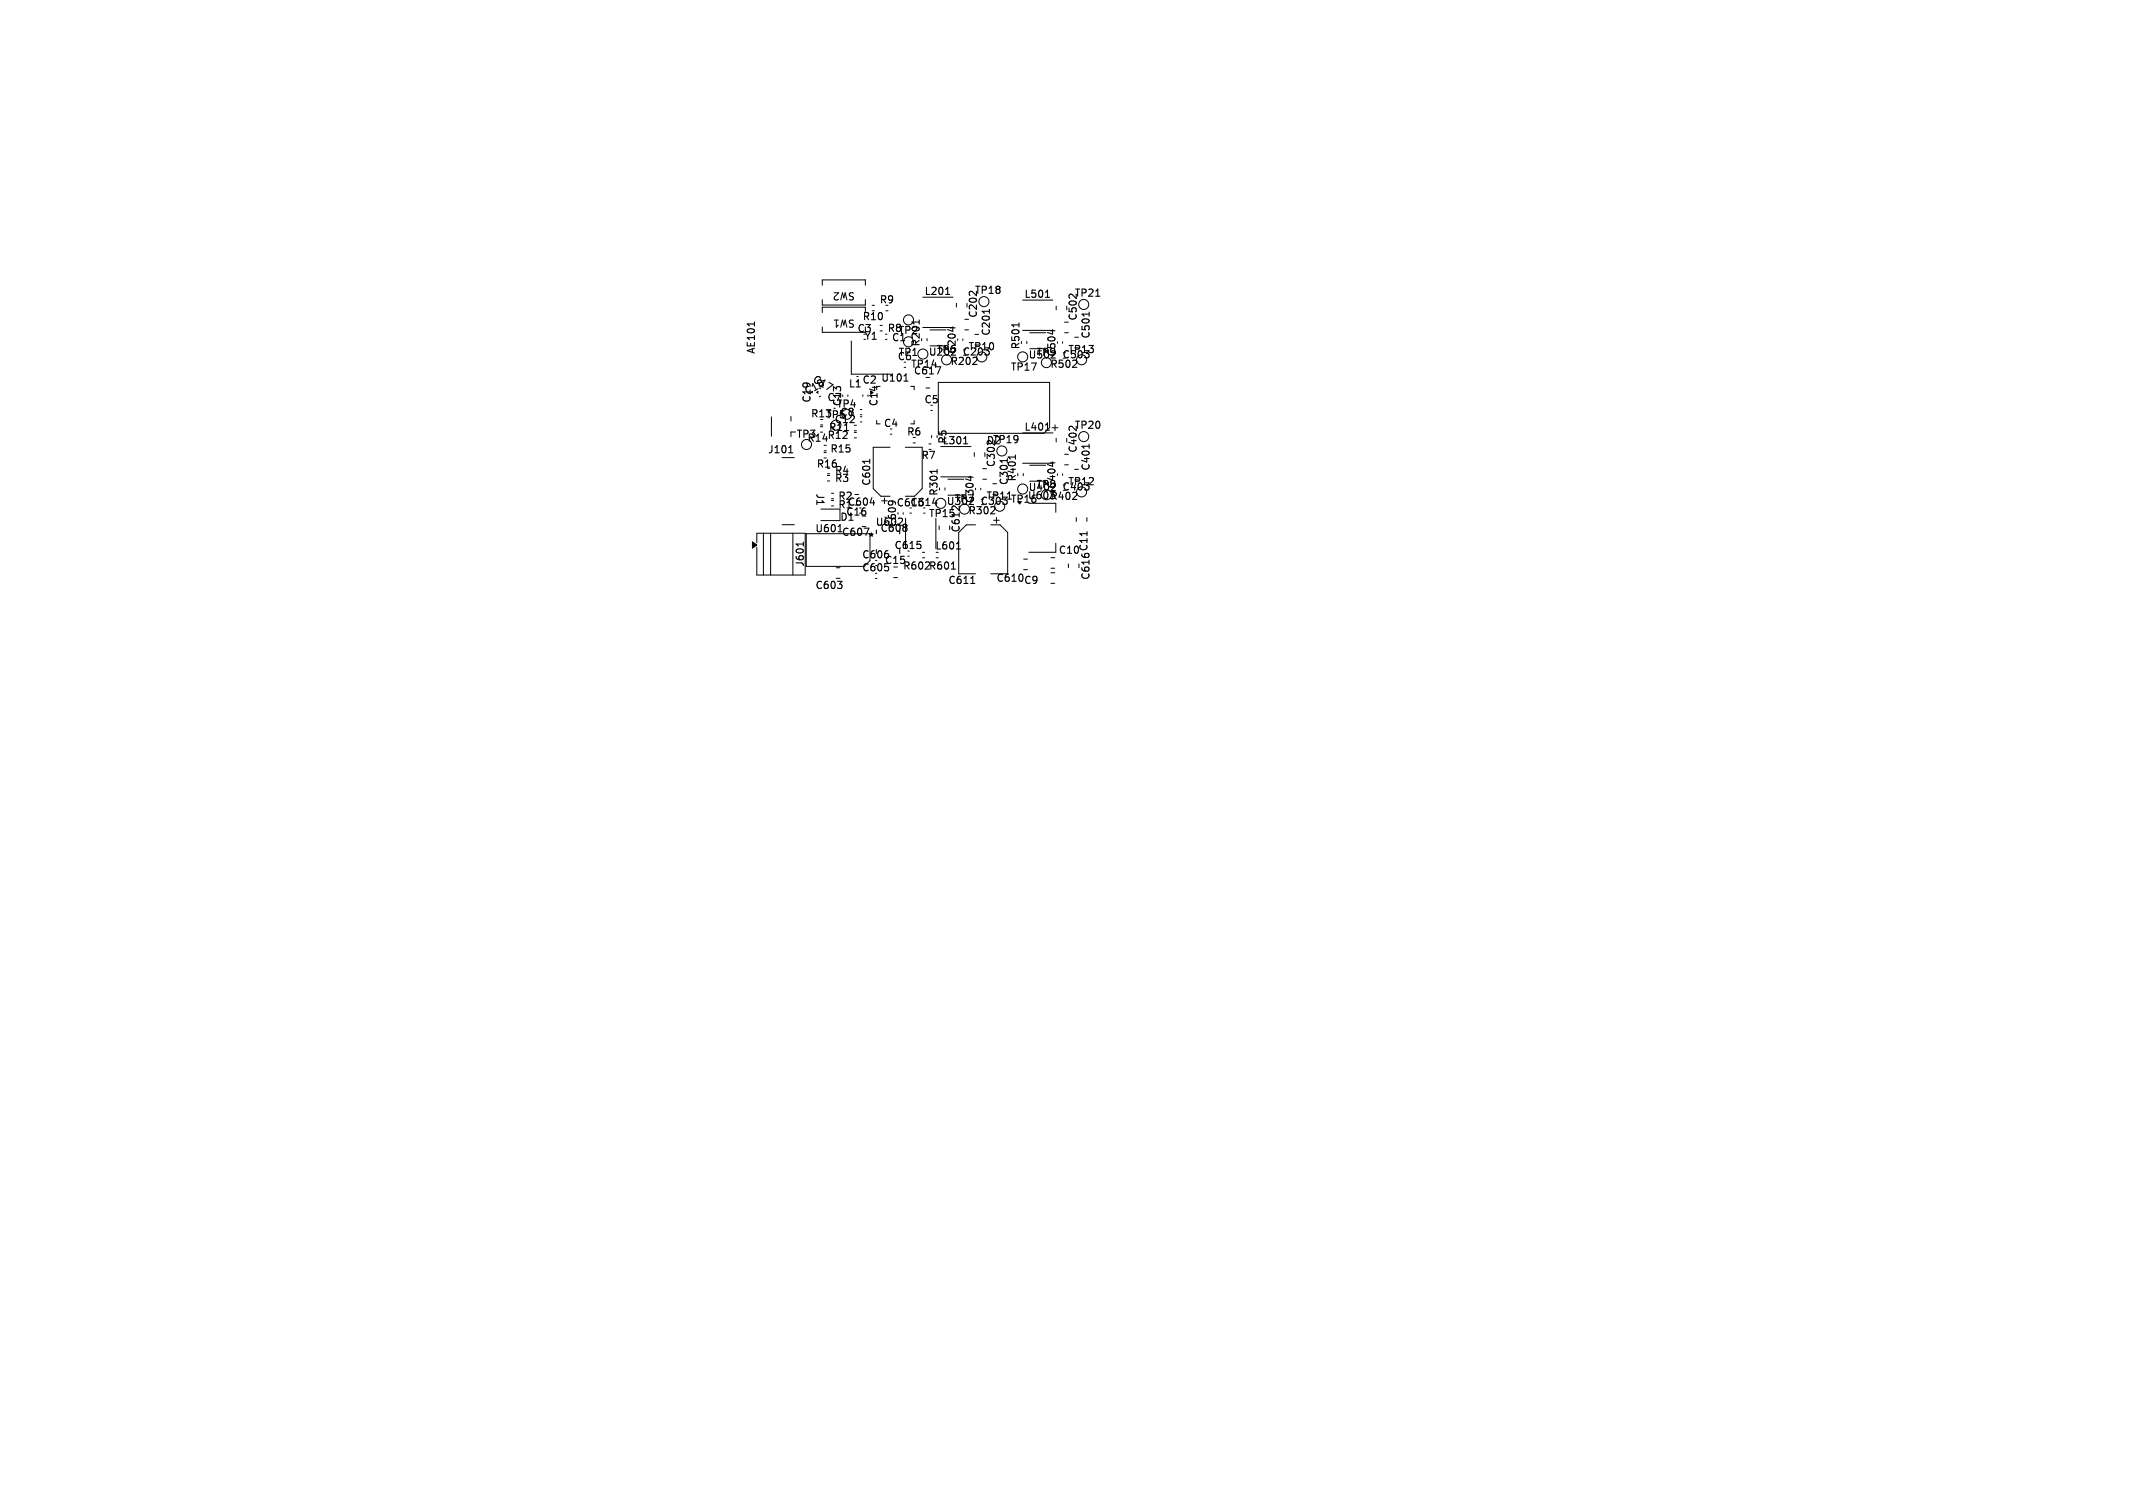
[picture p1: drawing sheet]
<svg xmlns="http://www.w3.org/2000/svg" width="297mm" height="210mm" viewBox="0 0 297 210" stroke-linecap="round" stroke-linejoin="round" font-family="sans-serif">
<defs><g id="words">
<g font-size="1.4">
<text x="119.1" y="40.6" transform="rotate(-180 119.1 40.6)">SW2</text>
<text x="128.6" y="41.3">L201</text>
<text x="135.6" y="41.1">TP18</text>
<text x="142.5" y="41.7">L501</text>
<text x="149.5" y="41.5">TP21</text>
<text x="119.1" y="44.4" transform="rotate(-180 119.1 44.4)">SW1</text>
<text x="119.3" y="46.5">C3</text>
<text x="120" y="44.8">R10</text>
<text x="120.3" y="47.5">Y1</text>
<text x="122.4" y="42.5">R9</text>
<text x="123.5" y="46.4">R8TP2</text>
<text x="124.1" y="47.7">C1</text>
<text x="136.2" y="44.4" transform="rotate(-90 136.2 44.4)">C202</text>
<text x="138" y="46.9" transform="rotate(-90 138 46.9)">C201</text>
<text x="150.1" y="44.8" transform="rotate(-90 150.1 44.8)">C502</text>
<text x="151.9" y="47.3" transform="rotate(-90 151.9 47.3)">C501</text>
<text x="105.3" y="49.4" transform="rotate(-90 105.3 49.4)">AE101</text>
<text x="112.9" y="53.2" transform="rotate(30 112.9 53.2)">C17</text>
<text x="120" y="53.6">C2 U101</text>
<text x="124.9" y="50.4">C6</text>
<text x="125" y="49.8">TP1</text>
<text x="126.7" y="51.4">TP14</text>
<text x="127.1" y="52.3">C617</text>
<text x="128.3" y="48.4" transform="rotate(-90 128.3 48.4)">R201</text>
<text x="129.2" y="49.7">U202</text>
<text x="130.3" y="49.4">TP6</text>
<text x="132.3" y="51">R202</text>
<text x="133.3" y="49.4" transform="rotate(-90 133.3 49.4)">C204</text>
<text x="134" y="49.7">C203</text>
<text x="134.7" y="49">TP10</text>
<text x="140.6" y="51.8">TP17</text>
<text x="142.2" y="48.8" transform="rotate(-90 142.2 48.8)">R501</text>
<text x="143.1" y="50.1">U502</text>
<text x="144.2" y="49.8">TP9</text>
<text x="146.1" y="51.4">R502</text>
<text x="147.2" y="49.8" transform="rotate(-90 147.2 49.8)">C504</text>
<text x="147.8" y="50.1">C503</text>
<text x="148.6" y="49.4">TP13</text>
<text x="112.4" y="55.3" transform="rotate(-30 112.4 55.3)">C18</text>
<text x="112.8" y="58.3">R13TP5C8</text>
<text x="113.1" y="56.2" transform="rotate(-90 113.1 56.2)">C19</text>
<text x="115.1" y="56.1">C7</text>
<text x="116.1" y="59.1">C12</text>
<text x="116.4" y="57">TP4</text>
<text x="117.3" y="56.7" transform="rotate(-90 117.3 56.7)">C13</text>
<text x="118.1" y="54.2">L1</text>
<text x="122.4" y="56.7" transform="rotate(-90 122.4 56.7)">C14</text>
<text x="123" y="59.7">C4</text>
<text x="128.6" y="56.4">C5</text>
<text x="149.5" y="59.9">TP20</text>
<text x="106.8" y="63.3">J101</text>
<text x="110.8" y="61.2">TP3</text>
<text x="112.3" y="61.7">R14</text>
<text x="113.6" y="65.3">R16</text>
<text x="115.1" y="61.3">R12</text>
<text x="115.3" y="60.2">R11</text>
<text x="115.5" y="63.2">R15</text>
<text x="126.2" y="60.9">R6</text>
<text x="128.2" y="64.1">R7</text>
<text x="131.1" y="62.1">L301</text>
<text x="132" y="61.9" transform="rotate(-90 132 61.9)">R5</text>
<text x="137.3" y="62.1">D2</text>
<text x="138.1" y="61.9">TP19</text>
<text x="138.7" y="65.2" transform="rotate(-90 138.7 65.2)">C302</text>
<text x="142.5" y="60.2">L401</text>
<text x="150.1" y="63.2" transform="rotate(-90 150.1 63.2)">C402</text>
<text x="151.9" y="65.7" transform="rotate(-90 151.9 65.7)">C401</text>
<text x="113.5" y="68.6" transform="rotate(90 113.5 68.6)">J1</text>
<text x="116.2" y="66.2">R4</text>
<text x="116.2" y="67.3">R3</text>
<text x="116.6" y="71">R1</text>
<text x="116.6" y="69.8">R2</text>
<text x="117.9" y="70.6">C604</text>
<text x="121.4" y="67.8" transform="rotate(-90 121.4 67.8)">C601</text>
<text x="124.7" y="70.7">C613</text>
<text x="126.6" y="70.7">C614</text>
<text x="130.8" y="69.2" transform="rotate(-90 130.8 69.2)">R301</text>
<text x="131.7" y="70.5">U302</text>
<text x="132.8" y="70.2">TP7</text>
<text x="134.7" y="71.8">R302</text>
<text x="135.8" y="70.2" transform="rotate(-90 135.8 70.2)">C304</text>
<text x="136.4" y="70.5">C303 TP16</text>
<text x="137.2" y="69.8">TP11</text>
<text x="140.5" y="67.7" transform="rotate(-90 140.5 67.7)">C301</text>
<text x="141.7" y="67.2" transform="rotate(-90 141.7 67.2)">R401</text>
<text x="143" y="69.7">U603R402</text>
<text x="143.1" y="68.6">U402</text>
<text x="144.2" y="68.2">TP8</text>
<text x="147.2" y="68.2" transform="rotate(-90 147.2 68.2)">C404</text>
<text x="147.8" y="68.5">C403</text>
<text x="148.6" y="67.8">TP12</text>
<text x="113.4" y="74.3">U601</text>
<text x="116.9" y="72.7">D1</text>
<text x="117.1" y="74.8">C607</text>
<text x="117.7" y="72">C16</text>
<text x="119.9" y="78">C606</text>
<text x="120.8" y="75.5">*</text>
<text x="121.8" y="73.4">U602</text>
<text x="122.5" y="74.3">C608</text>
<text x="124.4" y="76.7">C615</text>
<text x="125" y="73.6" transform="rotate(-90 125 73.6)">C609</text>
<text x="129.2" y="72.2">TP15</text>
<text x="130.1" y="76.7">L601</text>
<text x="133.8" y="74.3" transform="rotate(-90 133.8 74.3)">C612</text>
<text x="147.3" y="77.3">C10</text>
<text x="112.1" y="79" transform="rotate(-90 112.1 79)">J601</text>
<text x="113.4" y="82.2">C603</text>
<text x="119.9" y="79.8">C605</text>
<text x="123.1" y="78.7">C15</text>
<text x="125.6" y="79.5">R602 R601</text>
<text x="131.9" y="81.5">C611</text>
<text x="138.6" y="81.2">C610 C9</text>
<text x="151.9" y="80.9" transform="rotate(-90 151.9 80.9)">C616 C11</text>
</g>
</g></defs>
<g fill="none" stroke="#000" stroke-width=".15">
<path d="M105 44.8v.6M117.6 60h.6M125.9 53.1h.5M126.1 52.2l.1-.1v1M128 44.6v.5M130.3 51.1h.7l-.4 1M131.7 41h.5M131.9 40.1l.1-.1v1M132.7 45.5v.6M135.2 40.6h-.1M135.4 50.8h.6M137.8 43.1v.5"/>
<path d="M141.9 45v.5M145.6 59.9h.5M145.6 41.4h.5M145.8 40.5l.1-.1v1M145.8 59l.1-.1v1M146.6 45.9v.6M149.1 59.4h-.1M149.1 41h-.1M149.3 51.2h.6M151.7 43.5v.5M152.6 41.3h.5M109.8 63.1h.6"/>
<path d="M110 62.2l.1-.1v1M111.9 75.5v.6M111.9 75.8h-1l.1 .1M116.7 74.1h.6M117 73.1v1M120.3 73.6h.7l-.4 1M121.1 64v.5M121.2 70h.6M122 73.8v.5M123.7 77.2v.1M123.7 79.1v.3M123.8 69.8h.7"/>
<path d="M124.1 69.8h.1M125.6 72.2l.1 .1-.1 .3-.5 .6M126.2 73.1v.2M126.2 73.5v.4M128.2 75.9v.4M129.9 70.1h.6M130.5 65.4v.5M132.5 79.3h.5M133.2 76.5h.5M133.4 75.6l.1-.1v1M133.6 70.5v.6M134.2 61.8h.5"/>
<path d="M134.4 60.9l.1-.1v1M135.2 66.3v.6M137.9 71.6h.6M141.4 63.4v.5M146.6 64.3v.6M149.3 69.6h.6M151.4 74v.6M151.7 61.9v.5M116.6 81h.6l-.3 .3M117.2 81.4v.5M135.2 81.3h.5"/>
</g>
<g fill="none" stroke="#000" stroke-width=".14">
<path d="M114.5 39.7v-.7h6v.7M107.4 58.1v2.7M110.1 58v.6M114.2 59.4h.4M114.3 59.2h.3M114.5 41.7v.8h6v-.8M114.5 43.5v-.7h6v.7M114.5 45.5v.8h6M118.1 55v.2M118.5 47.5v4.6h5.6M118.9 59.2h.4M118.9 60h.4"/>
<path d="M119.3 52.4h.2M119.8 58h.2M119.8 58.8h.2M119.8 57h.2M119.8 57.8h.2M120.1 55v.2M120.9 55v.2M121.4 43.3h.4M121.4 42.5h.4M122.1 58.6v.4h.4M122.5 45.3h.4M122.5 46.1h.4"/>
<path d="M123.3 47.3h.2M123.3 43.3h.4M125.9 51.2h.2M126.8 53.8h.5v.5M127.3 58.6v.4h-.5M128.5 41.4h4.2M128.5 45.6h4.2M128.9 54h.6M129.1 47.2v.3M129.5 48.2h1.8M129.5 45.9h2.2M129.6 57.2h.2"/>
<path d="M133.2 42.2v.6M134.1 47.2v.2M134.3 45.9h.6M134.3 44.5h.6M134.6 42.2v.6M135.7 46.6h.6M142.4 41.8h4.2M142.4 46h4.2M143 47.5v.4M143.4 48.6h1.8M143.4 46.3h2.2M146.5 59.6h.8"/>
<path d="M146.9 59.2v.8M147.1 42.6v.6M148 47.6v.2M148.2 46.3h.6M148.2 44.9h.6M148.5 42.6v.6M149.6 47h.6M105.4 75.6v-1.3h6.7v5.8h-6.7v-3.9M106.3 74.3v5.8M107.3 74.3v5.8M108.9 63.7h1.7M108.9 73.1h1.7"/>
<path d="M110.4 74.3v5.8M110.8 60.2h-.7v.6M112.3 74.3h8.8v3.8l-.8 .8h-8zM114.2 60.2h.4M114.3 70.9h2.7v1.6h-2.7M114.7 63h.3M114.7 63.8h.3M114.7 62.8h.4M115.2 66h.3M115.2 66.2h.3M115.2 67h.3M115.8 69.7h.3"/>
<path d="M115.8 70.5h.3M115.8 68.7h.3M115.8 69.5h.3M116.4 79.1h.6M118.9 60.2h.4M118.9 61h.4M119 68.9h.6M122.8 69.7h.7M123.2 69.4v.7M123.9 62.3h-2.3v5.7l1.1 1.1h1.2M124 60.5h.2M125.8 71.4v.2"/>
<path d="M126.1 62.3h2.3v5.7l-1.1 1.1h-1.2M126.1 72.2v4.2M126.4 77.5h.2M126.7 71.5h.2M127.1 61.7h.4M128.4 77.7h.4M128.4 76.9h.4M128.6 71.5h.2M129.3 61.8h.4M129.3 62.6h.4M129.7 60.6v.4M130.3 72.2v4.2"/>
<path d="M130.3 77.7h.4M130.5 60.6v.4M130.8 73.2v.6M131 62.2h4.2M131 66.4h4.2M131.6 67.9v.4M132 69h1.8M132 66.7h2.2M132.2 73.2v.6M135.7 63v.6M135.8 73.1h-1.2l-1.1 1.1v5.7h2.3M136.6 68v.2"/>
<path d="M136.8 66.7h.6M136.8 65.3h.6M137.1 63v.6M138 73.1h1.2l1.1 1.1v5.7h-2.3M138.2 67.4h.6M138.4 72.5h.7M138.7 72.1v.8M142.4 60.3h4.2M142.4 64.5h4.2M142.5 65.9v.4M142.5 77.9h.6M142.5 79.3h.6"/>
<path d="M143.2 70.1h3.8v1.3M143.4 67h1.8M143.4 64.8h2.2M145.4 60.3l.8-.8v-6.2h-15.6v7h14.7M146.3 79.8h.6M146.3 77.7h.6M146.3 79.1h.6M147 75.7v1.2h-3.8M147.1 61v.6M148 66v.2M148.2 63.3h.6M148.2 64.7h.6"/>
<path d="M148.5 61v.6M148.8 78.5v.6M149.6 65.4h.6M149.9 72.1v.5M151.3 72.1v.5M116.4 80.5h.6M121.9 80.6h.2M124.4 80.4h.6M146.3 81.2h.6"/>
<circle cx="116.4" cy="59.2" r=".7"/>
<circle cx="126.5" cy="47.6" r=".7"/>
<circle cx="126.5" cy="44.5" r=".7"/>
<circle cx="128.5" cy="49.3" r=".7"/>
<circle cx="131.8" cy="50.1" r=".7"/>
<circle cx="136.7" cy="49.7" r=".7"/>
<circle cx="137" cy="42" r=".7"/>
<circle cx="142.4" cy="49.7" r=".7"/>
<circle cx="145.7" cy="50.5" r=".7"/>
<circle cx="150.6" cy="50.1" r=".7"/>
<circle cx="150.9" cy="42.4" r=".7"/>
<circle cx="112.3" cy="61.9" r=".7"/>
<circle cx="131" cy="70.1" r=".7"/>
<circle cx="134.3" cy="70.9" r=".7"/>
<circle cx="139.2" cy="70.5" r=".7"/>
<circle cx="139.5" cy="62.8" r=".7"/>
<circle cx="142.4" cy="68.1" r=".7"/>
<circle cx="145.7" cy="68.9" r=".7"/>
<circle cx="150.6" cy="68.5" r=".7"/>
<circle cx="150.9" cy="60.8" r=".7"/>
</g>
<path d="M104.8 75.5l.6 .4-.6 .4z" fill="#000" stroke="#000" stroke-width=".14"/>
<use href="#words"/>
</svg>
